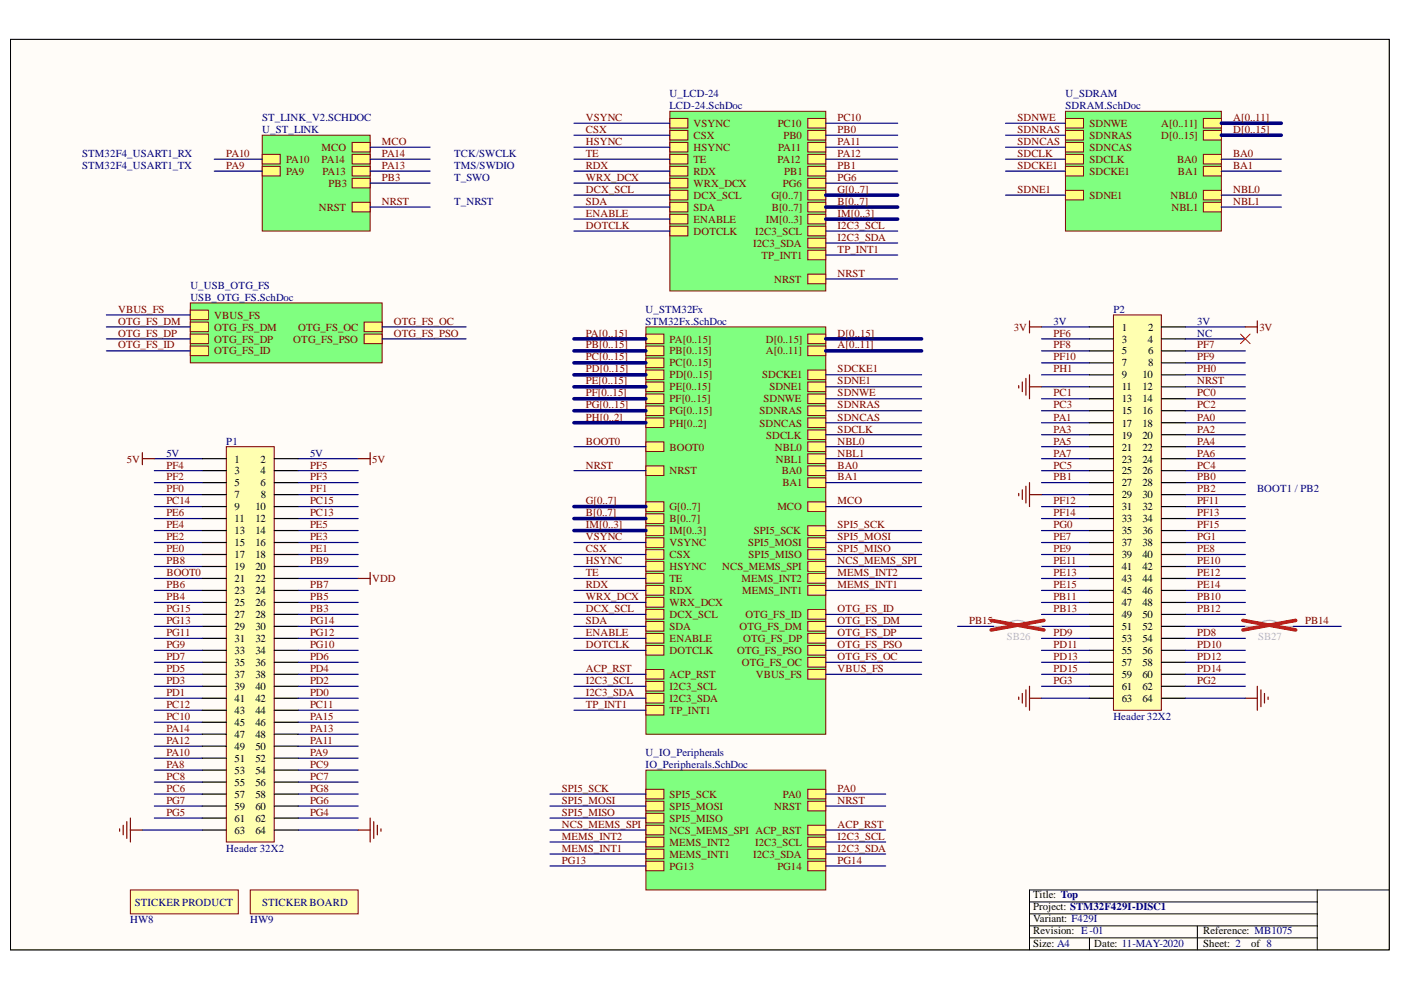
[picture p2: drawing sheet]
<svg xmlns="http://www.w3.org/2000/svg" width="297mm" height="210mm" viewBox="0 0 297 210" stroke-linecap="round" stroke-linejoin="round" font-family="sans-serif">
<defs><g id="words">
<g font-size="2.3" fill="#000080">
<text x="142" y="20.5">U_LCD-24</text>
<text x="142" y="23.1">LCD-24.SchDoc</text>
<text x="225.9" y="20.5">U_SDRAM</text>
<text x="225.9" y="23.1">SDRAM.SchDoc</text>
<text x="55.6" y="28.1">U_ST_LINK</text>
<text x="55.6" y="25.6">ST_LINK_V2.SCHDOC</text>
<text x="17.4" y="35.8">STM32F4_USART1_TX</text>
<text x="17.4" y="33.3">STM32F4_USART1_RX</text>
<text x="96.3" y="33.3">TCK/SWCLK</text>
<text x="96.3" y="35.8">TMS/SWDIO</text>
<text x="96.3" y="38.4">T_SWO</text>
<text x="96.3" y="43.5">T_NRST</text>
<text x="40.4" y="61.2">U_USB_OTG_FS</text>
<text x="40.4" y="63.7">USB_OTG_FS.SchDoc</text>
<text x="136.9" y="66.3">U_STM32Fx</text>
<text x="136.9" y="68.8">STM32Fx.SchDoc</text>
<text x="223.4" y="68.8">3V</text>
<text x="236.1" y="66.3">P2</text>
<text x="253.8" y="71.4">NC</text>
<text x="253.8" y="68.8">3V</text>
<text x="48" y="94.3">P1</text>
<text x="35.3" y="96.8">5V</text>
<text x="65.7" y="96.8">5V</text>
<text x="266.5" y="104.4">BOOT1 / PB2</text>
<text x="236.1" y="152.7">Header 32X2</text>
<text x="136.9" y="160.3">U_IO_Peripherals</text>
<text x="136.9" y="162.8">IO_Peripherals.SchDoc</text>
<text x="48" y="180.6">Header 32X2</text>
<text x="28.6" y="192">STICKER PRODUCT</text>
<text x="55.6" y="192">STICKER BOARD</text>
<text x="27.6" y="195.8">HW8</text>
<text x="53" y="195.8">HW9</text>
</g>
<g font-size="2.3" fill="#800000">
<text x="124.2" y="25.6">VSYNC</text>
<text x="124.2" y="28.1">CSX</text>
<text x="147" y="26.9">VSYNC</text>
<text x="147" y="29.5">CSX</text>
<text x="164.9" y="26.9">PC10</text>
<text x="166.1" y="29.5">PB0</text>
<text x="177.6" y="25.6">PC10</text>
<text x="177.6" y="28.1">PB0</text>
<text x="215.7" y="25.6">SDNWE</text>
<text x="215.7" y="28.1">SDNRAS</text>
<text x="231" y="26.9">SDNWE</text>
<text x="231" y="29.5">SDNRAS</text>
<text x="246.2" y="26.9">A[0..11]</text>
<text x="246.2" y="29.5">D[0..15]</text>
<text x="261.4" y="28.1">D[0..15]</text>
<text x="261.4" y="25.6">A[0..11]</text>
<text x="48" y="35.8">PA9</text>
<text x="48" y="33.3">PA10</text>
<text x="60.7" y="34.6">PA10</text>
<text x="68.2" y="34.6">PA14</text>
<text x="68.2" y="32">MCO</text>
<text x="81" y="35.8">PA13</text>
<text x="81" y="33.3">PA14</text>
<text x="81" y="30.8">MCO</text>
<text x="124.2" y="30.8">HSYNC</text>
<text x="124.2" y="33.3">TE</text>
<text x="124.2" y="35.8">RDX</text>
<text x="147" y="32">HSYNC</text>
<text x="147" y="34.6">TE</text>
<text x="164.8" y="34.6">PA12</text>
<text x="165" y="32">PA11</text>
<text x="177.6" y="30.8">PA11</text>
<text x="177.6" y="33.3">PA12</text>
<text x="177.6" y="35.8">PB1</text>
<text x="215.7" y="30.8">SDNCAS</text>
<text x="215.7" y="33.3">SDCLK</text>
<text x="215.7" y="35.8">SDCKE1</text>
<text x="231" y="32">SDNCAS</text>
<text x="231" y="34.6">SDCLK</text>
<text x="249.6" y="34.6">BA0</text>
<text x="261.4" y="33.3">BA0</text>
<text x="261.4" y="35.8">BA1</text>
<text x="60.7" y="37.1">PA9</text>
<text x="68.4" y="37.1">PA13</text>
<text x="69.6" y="39.6">PB3</text>
<text x="81" y="38.4">PB3</text>
<text x="124.2" y="40.9">DCX_SCL</text>
<text x="124.2" y="38.4">WRX_DCX</text>
<text x="147" y="39.6">WRX_DCX</text>
<text x="147" y="37.1">RDX</text>
<text x="166" y="39.6">PG6</text>
<text x="166.3" y="37.1">PB1</text>
<text x="177.6" y="40.9">G[0..7]</text>
<text x="177.6" y="38.4">PG6</text>
<text x="215.7" y="40.9">SDNE1</text>
<text x="231" y="37.1">SDCKE1</text>
<text x="249.8" y="37.1">BA1</text>
<text x="261.4" y="40.9">NBL0</text>
<text x="67.6" y="44.7">NRST</text>
<text x="81" y="43.5">NRST</text>
<text x="124.2" y="43.5">SDA</text>
<text x="124.2" y="46">ENABLE</text>
<text x="147" y="47.3">ENABLE</text>
<text x="147" y="42.2">DCX_SCL</text>
<text x="147" y="44.7">SDA</text>
<text x="162.4" y="47.3">IM[0..3]</text>
<text x="163.5" y="42.2">G[0..7]</text>
<text x="163.6" y="44.7">B[0..7]</text>
<text x="177.6" y="43.5">B[0..7]</text>
<text x="177.6" y="46">IM[0..3]</text>
<text x="231" y="42.2">SDNE1</text>
<text x="248.2" y="42.2">NBL0</text>
<text x="248.4" y="44.7">NBL1</text>
<text x="261.4" y="43.5">NBL1</text>
<text x="124.2" y="48.5">DOTCLK</text>
<text x="147" y="49.8">DOTCLK</text>
<text x="159.7" y="52.3">I2C3_SDA</text>
<text x="160.1" y="49.8">I2C3_SCL</text>
<text x="177.6" y="53.6">TP_INT1</text>
<text x="177.6" y="51.1">I2C3_SDA</text>
<text x="177.6" y="48.5">I2C3_SCL</text>
<text x="161.4" y="54.9">TP_INT1</text>
<text x="164.1" y="59.9">NRST</text>
<text x="177.6" y="58.7">NRST</text>
<text x="25" y="66.3">VBUS_FS</text>
<text x="25" y="68.8">OTG_FS_DM</text>
<text x="25" y="71.4">OTG_FS_DP</text>
<text x="45.4" y="70.1">OTG_FS_DM</text>
<text x="45.4" y="67.5">VBUS_FS</text>
<text x="63.2" y="70.1">OTG_FS_OC</text>
<text x="83.5" y="71.4">OTG_FS_PSO</text>
<text x="83.5" y="68.8">OTG_FS_OC</text>
<text x="124.2" y="71.4">PA[0..15]</text>
<text x="177.6" y="71.4">D[0..15]</text>
<text x="215" y="70.1">3V</text>
<text x="223.4" y="71.4">PF6</text>
<text x="267" y="70.1">3V</text>
<text x="25" y="73.9">OTG_FS_ID</text>
<text x="45.4" y="72.6">OTG_FS_DP</text>
<text x="45.4" y="75.2">OTG_FS_ID</text>
<text x="62.2" y="72.6">OTG_FS_PSO</text>
<text x="124.2" y="73.9">PB[0..15]</text>
<text x="124.2" y="76.4">PC[0..15]</text>
<text x="142" y="72.6">PA[0..15]</text>
<text x="142" y="75.2">PB[0..15]</text>
<text x="142" y="77.7">PC[0..15]</text>
<text x="162.4" y="72.6">D[0..15]</text>
<text x="162.4" y="75.2">A[0..11]</text>
<text x="177.6" y="73.9">A[0..11]</text>
<text x="223.4" y="73.9">PF8</text>
<text x="223.4" y="76.4">PF10</text>
<text x="253.8" y="73.9">PF7</text>
<text x="253.8" y="76.4">PF9</text>
<text x="124.2" y="79">PD[0..15]</text>
<text x="124.2" y="81.5">PE[0..15]</text>
<text x="142" y="80.2">PD[0..15]</text>
<text x="142" y="82.8">PE[0..15]</text>
<text x="161.6" y="80.2">SDCKE1</text>
<text x="163.1" y="82.8">SDNE1</text>
<text x="177.6" y="79">SDCKE1</text>
<text x="177.6" y="81.5">SDNE1</text>
<text x="223.4" y="79">PH1</text>
<text x="253.8" y="81.5">NRST</text>
<text x="253.8" y="79">PH0</text>
<text x="124.2" y="89.2">PH[0..2]</text>
<text x="124.2" y="84">PF[0..15]</text>
<text x="124.2" y="86.6">PG[0..15]</text>
<text x="142" y="85.3">PF[0..15]</text>
<text x="142" y="87.8">PG[0..15]</text>
<text x="161" y="87.8">SDNRAS</text>
<text x="161.9" y="85.3">SDNWE</text>
<text x="177.6" y="84">SDNWE</text>
<text x="177.6" y="86.6">SDNRAS</text>
<text x="177.6" y="89.2">SDNCAS</text>
<text x="223.4" y="89.2">PA1</text>
<text x="223.4" y="84">PC1</text>
<text x="223.4" y="86.6">PC3</text>
<text x="253.8" y="89.2">PA0</text>
<text x="253.8" y="86.6">PC2</text>
<text x="253.8" y="84">PC0</text>
<text x="124.2" y="94.3">BOOT0</text>
<text x="142" y="95.5">BOOT0</text>
<text x="142" y="90.5">PH[0..2]</text>
<text x="161" y="90.5">SDNCAS</text>
<text x="162.4" y="93">SDCLK</text>
<text x="164.3" y="95.5">NBL0</text>
<text x="177.6" y="91.7">SDCLK</text>
<text x="177.6" y="94.3">NBL0</text>
<text x="223.4" y="91.7">PA3</text>
<text x="223.4" y="94.3">PA5</text>
<text x="253.8" y="91.7">PA2</text>
<text x="253.8" y="94.3">PA4</text>
<text x="26.9" y="98.1">5V</text>
<text x="35.3" y="101.9">PF2</text>
<text x="35.3" y="99.3">PF4</text>
<text x="65.7" y="101.9">PF3</text>
<text x="65.7" y="99.3">PF5</text>
<text x="78.9" y="98.1">5V</text>
<text x="124.2" y="99.3">NRST</text>
<text x="142" y="100.6">NRST</text>
<text x="164.5" y="98.1">NBL1</text>
<text x="165.7" y="100.6">BA0</text>
<text x="177.6" y="96.8">NBL1</text>
<text x="177.6" y="99.3">BA0</text>
<text x="177.6" y="101.9">BA1</text>
<text x="223.4" y="96.8">PA7</text>
<text x="223.4" y="101.9">PB1</text>
<text x="223.4" y="99.3">PC5</text>
<text x="253.8" y="96.8">PA6</text>
<text x="253.8" y="101.9">PB0</text>
<text x="253.8" y="99.3">PC4</text>
<text x="35.3" y="106.9">PC14</text>
<text x="35.3" y="104.4">PF0</text>
<text x="65.7" y="106.9">PC15</text>
<text x="65.7" y="104.4">PF1</text>
<text x="124.2" y="106.9">G[0..7]</text>
<text x="165.9" y="103.1">BA1</text>
<text x="177.6" y="106.9">MCO</text>
<text x="223.4" y="106.9">PF12</text>
<text x="253.8" y="104.4">PB2</text>
<text x="253.8" y="106.9">PF11</text>
<text x="35.3" y="112">PE4</text>
<text x="35.3" y="109.5">PE6</text>
<text x="65.7" y="112">PE5</text>
<text x="65.7" y="109.5">PC13</text>
<text x="124.2" y="109.5">B[0..7]</text>
<text x="124.2" y="112">IM[0..3]</text>
<text x="142" y="108.2">G[0..7]</text>
<text x="142" y="110.8">B[0..7]</text>
<text x="142" y="113.3">IM[0..3]</text>
<text x="159.8" y="113.3">SPI5_SCK</text>
<text x="164.8" y="108.2">MCO</text>
<text x="177.6" y="112">SPI5_SCK</text>
<text x="223.4" y="109.5">PF14</text>
<text x="223.4" y="112">PG0</text>
<text x="253.8" y="109.5">PF13</text>
<text x="253.8" y="112">PF15</text>
<text x="35.3" y="114.6">PE2</text>
<text x="35.3" y="117.1">PE0</text>
<text x="35.3" y="119.6">PB8</text>
<text x="65.7" y="117.1">PE1</text>
<text x="65.7" y="114.6">PE3</text>
<text x="65.7" y="119.6">PB9</text>
<text x="124.2" y="114.6">VSYNC</text>
<text x="124.2" y="117.1">CSX</text>
<text x="124.2" y="119.6">HSYNC</text>
<text x="142" y="115.8">VSYNC</text>
<text x="142" y="118.4">CSX</text>
<text x="158.6" y="115.8">SPI5_MOSI</text>
<text x="158.7" y="118.4">SPI5_MISO</text>
<text x="177.6" y="119.6">NCS_MEMS_SPI</text>
<text x="177.6" y="117.1">SPI5_MISO</text>
<text x="177.6" y="114.6">SPI5_MOSI</text>
<text x="223.4" y="114.6">PE7</text>
<text x="223.4" y="117.1">PE9</text>
<text x="223.4" y="119.6">PE11</text>
<text x="253.8" y="117.1">PE8</text>
<text x="253.8" y="119.6">PE10</text>
<text x="253.8" y="114.6">PG1</text>
<text x="35.3" y="122.2">BOOT0</text>
<text x="35.3" y="124.7">PB6</text>
<text x="65.7" y="124.7">PB7</text>
<text x="78.9" y="123.4">VDD</text>
<text x="124.2" y="122.2">TE</text>
<text x="124.2" y="124.7">RDX</text>
<text x="142" y="120.9">HSYNC</text>
<text x="142" y="123.4">TE</text>
<text x="142" y="126">RDX</text>
<text x="153.1" y="120.9">NCS_MEMS_SPI</text>
<text x="157.2" y="123.4">MEMS_INT2</text>
<text x="157.4" y="126">MEMS_INT1</text>
<text x="177.6" y="124.7">MEMS_INT1</text>
<text x="177.6" y="122.2">MEMS_INT2</text>
<text x="223.4" y="122.2">PE13</text>
<text x="223.4" y="124.7">PE15</text>
<text x="253.8" y="122.2">PE12</text>
<text x="253.8" y="124.7">PE14</text>
<text x="35.3" y="127.2">PB4</text>
<text x="35.3" y="129.8">PG15</text>
<text x="65.7" y="129.8">PB3</text>
<text x="65.7" y="127.2">PB5</text>
<text x="124.2" y="127.2">WRX_DCX</text>
<text x="124.2" y="129.8">DCX_SCL</text>
<text x="142" y="128.5">WRX_DCX</text>
<text x="142" y="131">DCX_SCL</text>
<text x="158" y="131">OTG_FS_ID</text>
<text x="177.6" y="129.8">OTG_FS_ID</text>
<text x="223.4" y="127.2">PB11</text>
<text x="223.4" y="129.8">PB13</text>
<text x="253.8" y="127.2">PB10</text>
<text x="253.8" y="129.8">PB12</text>
<text x="35.3" y="137.4">PG9</text>
<text x="35.3" y="134.8">PG11</text>
<text x="35.3" y="132.3">PG13</text>
<text x="65.7" y="137.4">PG10</text>
<text x="65.7" y="134.8">PG12</text>
<text x="65.7" y="132.3">PG14</text>
<text x="124.2" y="132.3">SDA</text>
<text x="124.2" y="134.8">ENABLE</text>
<text x="124.2" y="137.4">DOTCLK</text>
<text x="142" y="136.1">ENABLE</text>
<text x="142" y="133.6">SDA</text>
<text x="156.8" y="133.6">OTG_FS_DM</text>
<text x="157.5" y="136.1">OTG_FS_DP</text>
<text x="177.6" y="132.3">OTG_FS_DM</text>
<text x="177.6" y="134.8">OTG_FS_DP</text>
<text x="177.6" y="137.4">OTG_FS_PSO</text>
<text x="205.5" y="132.3">PB15</text>
<text x="223.4" y="134.8">PD9</text>
<text x="223.4" y="137.4">PD11</text>
<text x="253.8" y="134.8">PD8</text>
<text x="253.8" y="137.4">PD10</text>
<text x="276.7" y="132.3">PB14</text>
<text x="35.3" y="139.9">PD7</text>
<text x="35.3" y="142.5">PD5</text>
<text x="65.7" y="142.5">PD4</text>
<text x="65.7" y="139.9">PD6</text>
<text x="124.2" y="142.5">ACP_RST</text>
<text x="142" y="143.7">ACP_RST</text>
<text x="142" y="138.7">DOTCLK</text>
<text x="156.3" y="138.7">OTG_FS_PSO</text>
<text x="157.3" y="141.2">OTG_FS_OC</text>
<text x="160.2" y="143.7">VBUS_FS</text>
<text x="177.6" y="142.5">VBUS_FS</text>
<text x="177.6" y="139.9">OTG_FS_OC</text>
<text x="223.4" y="139.9">PD13</text>
<text x="223.4" y="142.5">PD15</text>
<text x="253.8" y="139.9">PD12</text>
<text x="253.8" y="142.5">PD14</text>
<text x="35.3" y="147.5">PD1</text>
<text x="35.3" y="145">PD3</text>
<text x="65.7" y="145">PD2</text>
<text x="65.7" y="147.5">PD0</text>
<text x="124.2" y="147.5">I2C3_SDA</text>
<text x="124.2" y="145">I2C3_SCL</text>
<text x="142" y="146.3">I2C3_SCL</text>
<text x="142" y="148.9">I2C3_SDA</text>
<text x="223.4" y="145">PG3</text>
<text x="253.8" y="145">PG2</text>
<text x="35.3" y="155.2">PA14</text>
<text x="35.3" y="152.7">PC10</text>
<text x="35.3" y="150.1">PC12</text>
<text x="65.7" y="155.2">PA13</text>
<text x="65.7" y="152.7">PA15</text>
<text x="65.7" y="150.1">PC11</text>
<text x="124.2" y="150.1">TP_INT1</text>
<text x="142" y="151.4">TP_INT1</text>
<text x="35.3" y="160.3">PA10</text>
<text x="35.3" y="157.8">PA12</text>
<text x="65.7" y="160.3">PA9</text>
<text x="65.7" y="157.8">PA11</text>
<text x="35.3" y="162.8">PA8</text>
<text x="35.3" y="167.9">PC6</text>
<text x="35.3" y="165.4">PC8</text>
<text x="65.7" y="165.4">PC7</text>
<text x="65.7" y="162.8">PC9</text>
<text x="65.7" y="167.9">PG8</text>
<text x="119.1" y="167.9">SPI5_SCK</text>
<text x="177.6" y="167.9">PA0</text>
<text x="35.3" y="173">PG5</text>
<text x="35.3" y="170.4">PG7</text>
<text x="65.7" y="173">PG4</text>
<text x="65.7" y="170.4">PG6</text>
<text x="119.1" y="173">SPI5_MISO</text>
<text x="119.1" y="170.4">SPI5_MOSI</text>
<text x="142" y="169.2">SPI5_SCK</text>
<text x="142" y="171.7">SPI5_MOSI</text>
<text x="164.1" y="171.7">NRST</text>
<text x="166" y="169.2">PA0</text>
<text x="177.6" y="170.4">NRST</text>
<text x="119.1" y="175.5">NCS_MEMS_SPI</text>
<text x="119.1" y="178">MEMS_INT2</text>
<text x="142" y="176.8">NCS_MEMS_SPI ACP_RST</text>
<text x="142" y="179.3">MEMS_INT2</text>
<text x="142" y="174.2">SPI5_MISO</text>
<text x="160.1" y="179.3">I2C3_SCL</text>
<text x="177.6" y="178">I2C3_SCL</text>
<text x="177.6" y="175.5">ACP_RST</text>
<text x="119.1" y="180.6">MEMS_INT1</text>
<text x="119.1" y="183.1">PG13</text>
<text x="142" y="181.9">MEMS_INT1</text>
<text x="142" y="184.4">PG13</text>
<text x="159.7" y="181.9">I2C3_SDA</text>
<text x="164.8" y="184.4">PG14</text>
<text x="177.6" y="180.6">I2C3_SDA</text>
<text x="177.6" y="183.1">PG14</text>
</g>
<g font-size="2.3">
<text x="237.8" y="70.1">1</text>
<text x="243.4" y="70.1">2</text>
<text x="237.8" y="72.6">3</text>
<text x="237.8" y="75.2">5</text>
<text x="237.8" y="77.7">7</text>
<text x="243.3" y="72.6">4</text>
<text x="243.4" y="75.2">6</text>
<text x="243.4" y="77.7">8</text>
<text x="237.8" y="80.2">9</text>
<text x="237.8" y="82.8">11</text>
<text x="242.2" y="80.2">10</text>
<text x="242.2" y="82.8">12</text>
<text x="237.8" y="85.3">13</text>
<text x="237.8" y="87.8">15</text>
<text x="242.2" y="85.3">14</text>
<text x="242.2" y="87.8">16</text>
<text x="237.8" y="90.5">17</text>
<text x="237.8" y="93">19</text>
<text x="237.8" y="95.5">21</text>
<text x="242.2" y="90.5">18</text>
<text x="242.2" y="93">20</text>
<text x="242.2" y="95.5">22</text>
<text x="49.7" y="98.1">1</text>
<text x="49.7" y="100.6">3</text>
<text x="55.2" y="98.1">2</text>
<text x="55.2" y="100.6">4</text>
<text x="237.8" y="98.1">23</text>
<text x="237.8" y="100.6">25</text>
<text x="242.2" y="98.1">24</text>
<text x="242.2" y="100.6">26</text>
<text x="49.7" y="103.1">5</text>
<text x="49.7" y="105.7">7</text>
<text x="55.2" y="103.1">6</text>
<text x="55.3" y="105.7">8</text>
<text x="237.8" y="103.1">27</text>
<text x="237.8" y="105.7">29</text>
<text x="242.2" y="103.1">28</text>
<text x="242.2" y="105.7">30</text>
<text x="49.7" y="108.2">9</text>
<text x="49.7" y="110.8">11</text>
<text x="49.7" y="113.3">13</text>
<text x="54.1" y="108.2">10</text>
<text x="54.1" y="110.8">12</text>
<text x="54.1" y="113.3">14</text>
<text x="237.8" y="108.2">31</text>
<text x="237.8" y="110.8">33</text>
<text x="237.8" y="113.3">35</text>
<text x="242.2" y="108.2">32</text>
<text x="242.2" y="110.8">34</text>
<text x="242.2" y="113.3">36</text>
<text x="49.7" y="115.8">15</text>
<text x="49.7" y="118.4">17</text>
<text x="54.1" y="115.8">16</text>
<text x="54.1" y="118.4">18</text>
<text x="237.8" y="115.8">37</text>
<text x="237.8" y="118.4">39</text>
<text x="242.2" y="115.8">38</text>
<text x="242.2" y="118.4">40</text>
<text x="49.7" y="120.9">19</text>
<text x="49.7" y="123.4">21</text>
<text x="49.7" y="126">23</text>
<text x="54.1" y="120.9">20</text>
<text x="54.1" y="123.4">22</text>
<text x="54.1" y="126">24</text>
<text x="237.8" y="120.9">41</text>
<text x="237.8" y="123.4">43</text>
<text x="237.8" y="126">45</text>
<text x="242.2" y="120.9">42</text>
<text x="242.2" y="123.4">44</text>
<text x="242.2" y="126">46</text>
<text x="49.7" y="128.5">25</text>
<text x="49.7" y="131">27</text>
<text x="54.1" y="128.5">26</text>
<text x="54.1" y="131">28</text>
<text x="237.8" y="128.5">47</text>
<text x="237.8" y="131">49</text>
<text x="242.2" y="128.5">48</text>
<text x="242.2" y="131">50</text>
<text x="49.7" y="133.6">29</text>
<text x="49.7" y="136.1">31</text>
<text x="54.1" y="133.6">30</text>
<text x="54.1" y="136.1">32</text>
<text x="237.8" y="133.6">51</text>
<text x="237.8" y="136.1">53</text>
<text x="242.2" y="133.6">52</text>
<text x="242.2" y="136.1">54</text>
<text x="49.7" y="138.7">33</text>
<text x="49.7" y="141.2">35</text>
<text x="49.7" y="143.7">37</text>
<text x="54.1" y="138.7">34</text>
<text x="54.1" y="141.2">36</text>
<text x="54.1" y="143.7">38</text>
<text x="237.8" y="138.7">55</text>
<text x="237.8" y="141.2">57</text>
<text x="237.8" y="143.7">59</text>
<text x="242.2" y="138.7">56</text>
<text x="242.2" y="141.2">58</text>
<text x="242.2" y="143.7">60</text>
<text x="49.7" y="146.3">39</text>
<text x="49.7" y="148.9">41</text>
<text x="54.1" y="146.3">40</text>
<text x="54.1" y="148.9">42</text>
<text x="237.8" y="146.3">61</text>
<text x="237.8" y="148.9">63</text>
<text x="242.2" y="146.3">62</text>
<text x="242.2" y="148.9">64</text>
<text x="49.7" y="151.4">43</text>
<text x="49.7" y="154">45</text>
<text x="54.1" y="151.4">44</text>
<text x="54.1" y="154">46</text>
<text x="49.7" y="156.5">47</text>
<text x="49.7" y="159">49</text>
<text x="49.7" y="161.6">51</text>
<text x="54.1" y="156.5">48</text>
<text x="54.1" y="159">50</text>
<text x="54.1" y="161.6">52</text>
<text x="49.7" y="164.1">53</text>
<text x="49.7" y="166.6">55</text>
<text x="54.1" y="164.1">54</text>
<text x="54.1" y="166.6">56</text>
<text x="49.7" y="169.2">57</text>
<text x="49.7" y="171.7">59</text>
<text x="54.1" y="169.2">58</text>
<text x="54.1" y="171.7">60</text>
<text x="49.7" y="174.2">61</text>
<text x="49.7" y="176.8">63</text>
<text x="54.1" y="174.2">62</text>
<text x="54.1" y="176.8">64</text>
<text x="219" y="190.5">Title: Top</text>
<text x="219" y="193">Project: STM32F429I-DISC1</text>
<text x="219" y="195.5">Variant: F429I</text>
<text x="219" y="200.9">Size: A4</text>
<text x="219" y="198.1">Revision: E-01</text>
<text x="232" y="200.9">Date: 11-MAY-2020</text>
<text x="255.1" y="198.1">Reference: MB1075</text>
<text x="255.1" y="200.9">Sheet: 2</text>
<text x="265.2" y="200.9">of 8</text>
</g>
<g font-size="2.3" fill="#bfbebc">
<text x="213.5" y="135.6">SB26</text>
<text x="266.8" y="135.6">SB27</text>
</g>
</g></defs>
<path d="M2.2 8.4h292.3v193h-292.3z" fill-rule="evenodd" fill="#fffcf8"/>
<path d="M2.2 8.4h292.3v193h-292.3z" fill="none" stroke="#000" stroke-width=".21"/>
<path d="M2.2 8.4h292.3v193h-292.3z" fill-rule="evenodd" fill="#fffcf8"/>
<path d="M2.2 8.4h292.3v193h-292.3zM218.3 191.2h61M218.3 193.8h61M218.3 198.8h61M218.3 196.3h61M231 198.8v2.6M253.9 196.3v5.1M279.3 188.7v12.7M294.5 188.7h-76.2v12.7" fill="none" stroke="#000" stroke-width=".21"/>
<g fill="none" stroke="#000080" stroke-width=".25">
<path d="M220.8 69.3h10.2M220.8 71.8h10.2M251.3 74.4h12.7M251.3 79.5h12.7M251.3 76.9h12.7M251.3 99.8h12.7M251.3 94.7h12.7M251.3 97.3h12.7M251.3 89.6h12.7M251.3 82h12.7M251.3 84.6h12.7M251.3 87.1h12.7"/>
<path d="M251.3 92.2h12.7M251.3 117.6h12.7M251.3 109.9h12.7M251.3 112.5h12.7M251.3 115h12.7M251.3 102.3h12.7M251.3 104.9h12.7M251.3 107.4h12.7M251.3 120.1h12.7M251.3 130.3h12.7M251.3 122.7h12.7M251.3 127.7h12.7"/>
<path d="M251.3 125.2h12.7"/>
</g>
<path d="M264 148h2.6M266.6 145.5v5.1M267.3 146.3v3.5M268.1 147v2.1M268.9 147.8v.5" fill="none" stroke="#800000" stroke-width=".25"/>
<path d="M225.9 23.6h33v25.4h-33z" fill-rule="evenodd" fill="#80ff80"/>
<path d="M225.9 23.6h33v25.4h-33z" fill="none" stroke="#800000" stroke-width=".21"/>
<path d="M255.1 25.1h3.8v2h-3.8z" fill-rule="evenodd" fill="#ffff80"/>
<path d="M255.1 25.1h3.8v2h-3.8z" fill="none" stroke="#800000" stroke-width=".21"/>
<path d="M255.1 27.7h3.8v2h-3.8z" fill-rule="evenodd" fill="#ffff80"/>
<path d="M255.1 27.7h3.8v2h-3.8z" fill="none" stroke="#800000" stroke-width=".21"/>
<path d="M225.9 40.4h3.8v2h-3.8z" fill-rule="evenodd" fill="#ffff80"/>
<path d="M225.9 40.4h3.8v2h-3.8z" fill="none" stroke="#800000" stroke-width=".21"/>
<path d="M255.1 42.9h3.8v2h-3.8z" fill-rule="evenodd" fill="#ffff80"/>
<path d="M255.1 42.9h3.8v2h-3.8z" fill="none" stroke="#800000" stroke-width=".21"/>
<path d="M255.1 40.4h3.8v2h-3.8z" fill-rule="evenodd" fill="#ffff80"/>
<path d="M255.1 40.4h3.8v2h-3.8z" fill="none" stroke="#800000" stroke-width=".21"/>
<path d="M225.9 25.1h3.8v2h-3.8z" fill-rule="evenodd" fill="#ffff80"/>
<path d="M225.9 25.1h3.8v2h-3.8z" fill="none" stroke="#800000" stroke-width=".21"/>
<path d="M225.9 27.7h3.8v2h-3.8z" fill-rule="evenodd" fill="#ffff80"/>
<path d="M225.9 27.7h3.8v2h-3.8z" fill="none" stroke="#800000" stroke-width=".21"/>
<path d="M225.9 30.2h3.8v2h-3.8z" fill-rule="evenodd" fill="#ffff80"/>
<path d="M225.9 30.2h3.8v2h-3.8z" fill="none" stroke="#800000" stroke-width=".21"/>
<path d="M225.9 32.7h3.8v2.1h-3.8z" fill-rule="evenodd" fill="#ffff80"/>
<path d="M225.9 32.7h3.8v2.1h-3.8z" fill="none" stroke="#800000" stroke-width=".21"/>
<path d="M225.9 35.3h3.8v2h-3.8z" fill-rule="evenodd" fill="#ffff80"/>
<path d="M225.9 35.3h3.8v2h-3.8z" fill="none" stroke="#800000" stroke-width=".21"/>
<path d="M255.1 32.7h3.8v2.1h-3.8z" fill-rule="evenodd" fill="#ffff80"/>
<path d="M255.1 32.7h3.8v2.1h-3.8z" fill="none" stroke="#800000" stroke-width=".21"/>
<path d="M255.1 35.3h3.8v2h-3.8z" fill-rule="evenodd" fill="#ffff80"/>
<path d="M255.1 35.3h3.8v2h-3.8z" fill="none" stroke="#800000" stroke-width=".21"/>
<path d="M136.9 163.3h38.2v25.4h-38.2z" fill-rule="evenodd" fill="#80ff80"/>
<path d="M136.9 163.3h38.2v25.4h-38.2z" fill="none" stroke="#800000" stroke-width=".21"/>
<path d="M171.3 167.4h3.8v2h-3.8z" fill-rule="evenodd" fill="#ffff80"/>
<path d="M171.3 167.4h3.8v2h-3.8z" fill="none" stroke="#800000" stroke-width=".21"/>
<path d="M171.3 169.9h3.8v2h-3.8z" fill-rule="evenodd" fill="#ffff80"/>
<path d="M171.3 169.9h3.8v2h-3.8z" fill="none" stroke="#800000" stroke-width=".21"/>
<path d="M136.9 180.1h3.9v2h-3.9z" fill-rule="evenodd" fill="#ffff80"/>
<path d="M136.9 180.1h3.9v2h-3.9z" fill="none" stroke="#800000" stroke-width=".21"/>
<path d="M136.9 175h3.9v2h-3.9z" fill-rule="evenodd" fill="#ffff80"/>
<path d="M136.9 175h3.9v2h-3.9z" fill="none" stroke="#800000" stroke-width=".21"/>
<path d="M136.9 177.5h3.9v2h-3.9z" fill-rule="evenodd" fill="#ffff80"/>
<path d="M136.9 177.5h3.9v2h-3.9z" fill="none" stroke="#800000" stroke-width=".21"/>
<path d="M136.9 167.3h3.9v2.1h-3.9z" fill-rule="evenodd" fill="#ffff80"/>
<path d="M136.9 167.3h3.9v2.1h-3.9z" fill="none" stroke="#800000" stroke-width=".21"/>
<path d="M136.9 172.4h3.9v2.1h-3.9z" fill-rule="evenodd" fill="#ffff80"/>
<path d="M136.9 172.4h3.9v2.1h-3.9z" fill="none" stroke="#800000" stroke-width=".21"/>
<path d="M136.9 169.9h3.9v2h-3.9z" fill-rule="evenodd" fill="#ffff80"/>
<path d="M136.9 169.9h3.9v2h-3.9z" fill="none" stroke="#800000" stroke-width=".21"/>
<path d="M171.3 175h3.8v2h-3.8z" fill-rule="evenodd" fill="#ffff80"/>
<path d="M171.3 175h3.8v2h-3.8z" fill="none" stroke="#800000" stroke-width=".21"/>
<path d="M171.3 177.5h3.8v2h-3.8z" fill-rule="evenodd" fill="#ffff80"/>
<path d="M171.3 177.5h3.8v2h-3.8z" fill="none" stroke="#800000" stroke-width=".21"/>
<path d="M171.3 180.1h3.8v2h-3.8z" fill-rule="evenodd" fill="#ffff80"/>
<path d="M171.3 180.1h3.8v2h-3.8z" fill="none" stroke="#800000" stroke-width=".21"/>
<path d="M136.9 182.6h3.9v2h-3.9z" fill-rule="evenodd" fill="#ffff80"/>
<path d="M136.9 182.6h3.9v2h-3.9z" fill="none" stroke="#800000" stroke-width=".21"/>
<path d="M171.3 182.6h3.8v2h-3.8z" fill-rule="evenodd" fill="#ffff80"/>
<path d="M171.3 182.6h3.8v2h-3.8z" fill="none" stroke="#800000" stroke-width=".21"/>
<path d="M136.9 69.3h38.2v86.4h-38.2z" fill-rule="evenodd" fill="#80ff80"/>
<path d="M136.9 69.3h38.2v86.4h-38.2z" fill="none" stroke="#800000" stroke-width=".21"/>
<path d="M136.9 93.7h3.9v2h-3.9z" fill-rule="evenodd" fill="#ffff80"/>
<path d="M136.9 93.7h3.9v2h-3.9z" fill="none" stroke="#800000" stroke-width=".21"/>
<path d="M136.9 98.8h3.9v2h-3.9z" fill-rule="evenodd" fill="#ffff80"/>
<path d="M136.9 98.8h3.9v2h-3.9z" fill="none" stroke="#800000" stroke-width=".21"/>
<path d="M171.3 106.4h3.8v2h-3.8z" fill-rule="evenodd" fill="#ffff80"/>
<path d="M171.3 106.4h3.8v2h-3.8z" fill="none" stroke="#800000" stroke-width=".21"/>
<path d="M171.3 70.8h3.8v2.1h-3.8z" fill-rule="evenodd" fill="#ffff80"/>
<path d="M171.3 70.8h3.8v2.1h-3.8z" fill="none" stroke="#800000" stroke-width=".21"/>
<path d="M171.3 73.4h3.8v2h-3.8z" fill-rule="evenodd" fill="#ffff80"/>
<path d="M171.3 73.4h3.8v2h-3.8z" fill="none" stroke="#800000" stroke-width=".21"/>
<path d="M171.3 78.5h3.8v2h-3.8z" fill-rule="evenodd" fill="#ffff80"/>
<path d="M171.3 78.5h3.8v2h-3.8z" fill="none" stroke="#800000" stroke-width=".21"/>
<path d="M171.3 81h3.8v2h-3.8z" fill-rule="evenodd" fill="#ffff80"/>
<path d="M171.3 81h3.8v2h-3.8z" fill="none" stroke="#800000" stroke-width=".21"/>
<path d="M171.3 83.5h3.8v2.1h-3.8z" fill-rule="evenodd" fill="#ffff80"/>
<path d="M171.3 83.5h3.8v2.1h-3.8z" fill="none" stroke="#800000" stroke-width=".21"/>
<path d="M171.3 93.7h3.8v2h-3.8z" fill-rule="evenodd" fill="#ffff80"/>
<path d="M171.3 93.7h3.8v2h-3.8z" fill="none" stroke="#800000" stroke-width=".21"/>
<path d="M171.3 86.1h3.8v2h-3.8z" fill-rule="evenodd" fill="#ffff80"/>
<path d="M171.3 86.1h3.8v2h-3.8z" fill="none" stroke="#800000" stroke-width=".21"/>
<path d="M171.3 96.2h3.8v2.1h-3.8z" fill-rule="evenodd" fill="#ffff80"/>
<path d="M171.3 96.2h3.8v2.1h-3.8z" fill="none" stroke="#800000" stroke-width=".21"/>
<path d="M171.3 91.2h3.8v2h-3.8z" fill-rule="evenodd" fill="#ffff80"/>
<path d="M171.3 91.2h3.8v2h-3.8z" fill="none" stroke="#800000" stroke-width=".21"/>
<path d="M171.3 88.6h3.8v2h-3.8z" fill-rule="evenodd" fill="#ffff80"/>
<path d="M171.3 88.6h3.8v2h-3.8z" fill="none" stroke="#800000" stroke-width=".21"/>
<path d="M171.3 98.8h3.8v2h-3.8z" fill-rule="evenodd" fill="#ffff80"/>
<path d="M171.3 98.8h3.8v2h-3.8z" fill="none" stroke="#800000" stroke-width=".21"/>
<path d="M171.3 101.3h3.8v2h-3.8z" fill-rule="evenodd" fill="#ffff80"/>
<path d="M171.3 101.3h3.8v2h-3.8z" fill="none" stroke="#800000" stroke-width=".21"/>
<path d="M136.9 70.8h3.9v2.1h-3.9z" fill-rule="evenodd" fill="#ffff80"/>
<path d="M136.9 70.8h3.9v2.1h-3.9z" fill="none" stroke="#800000" stroke-width=".21"/>
<path d="M136.9 73.4h3.9v2h-3.9z" fill-rule="evenodd" fill="#ffff80"/>
<path d="M136.9 73.4h3.9v2h-3.9z" fill="none" stroke="#800000" stroke-width=".21"/>
<path d="M136.9 75.9h3.9v2h-3.9z" fill-rule="evenodd" fill="#ffff80"/>
<path d="M136.9 75.9h3.9v2h-3.9z" fill="none" stroke="#800000" stroke-width=".21"/>
<path d="M136.9 78.5h3.9v2h-3.9z" fill-rule="evenodd" fill="#ffff80"/>
<path d="M136.9 78.5h3.9v2h-3.9z" fill="none" stroke="#800000" stroke-width=".21"/>
<path d="M136.9 81h3.9v2h-3.9z" fill-rule="evenodd" fill="#ffff80"/>
<path d="M136.9 81h3.9v2h-3.9z" fill="none" stroke="#800000" stroke-width=".21"/>
<path d="M136.9 88.6h3.9v2h-3.9z" fill-rule="evenodd" fill="#ffff80"/>
<path d="M136.9 88.6h3.9v2h-3.9z" fill="none" stroke="#800000" stroke-width=".21"/>
<path d="M136.9 83.5h3.9v2.1h-3.9z" fill-rule="evenodd" fill="#ffff80"/>
<path d="M136.9 83.5h3.9v2.1h-3.9z" fill="none" stroke="#800000" stroke-width=".21"/>
<path d="M136.9 86.1h3.9v2h-3.9z" fill-rule="evenodd" fill="#ffff80"/>
<path d="M136.9 86.1h3.9v2h-3.9z" fill="none" stroke="#800000" stroke-width=".21"/>
<path d="M136.9 106.4h3.9v2h-3.9z" fill-rule="evenodd" fill="#ffff80"/>
<path d="M136.9 106.4h3.9v2h-3.9z" fill="none" stroke="#800000" stroke-width=".21"/>
<path d="M136.9 108.9h3.9v2.1h-3.9z" fill-rule="evenodd" fill="#ffff80"/>
<path d="M136.9 108.9h3.9v2.1h-3.9z" fill="none" stroke="#800000" stroke-width=".21"/>
<path d="M136.9 111.5h3.9v2h-3.9z" fill-rule="evenodd" fill="#ffff80"/>
<path d="M136.9 111.5h3.9v2h-3.9z" fill="none" stroke="#800000" stroke-width=".21"/>
<path d="M136.9 149.6h3.9v2h-3.9z" fill-rule="evenodd" fill="#ffff80"/>
<path d="M136.9 149.6h3.9v2h-3.9z" fill="none" stroke="#800000" stroke-width=".21"/>
<path d="M136.9 114h3.9v2h-3.9z" fill-rule="evenodd" fill="#ffff80"/>
<path d="M136.9 114h3.9v2h-3.9z" fill="none" stroke="#800000" stroke-width=".21"/>
<path d="M136.9 116.6h3.9v2h-3.9z" fill-rule="evenodd" fill="#ffff80"/>
<path d="M136.9 116.6h3.9v2h-3.9z" fill="none" stroke="#800000" stroke-width=".21"/>
<path d="M136.9 119.1h3.9v2h-3.9z" fill-rule="evenodd" fill="#ffff80"/>
<path d="M136.9 119.1h3.9v2h-3.9z" fill="none" stroke="#800000" stroke-width=".21"/>
<path d="M136.9 121.6h3.9v2.1h-3.9z" fill-rule="evenodd" fill="#ffff80"/>
<path d="M136.9 121.6h3.9v2.1h-3.9z" fill="none" stroke="#800000" stroke-width=".21"/>
<path d="M136.9 126.7h3.9v2h-3.9z" fill-rule="evenodd" fill="#ffff80"/>
<path d="M136.9 126.7h3.9v2h-3.9z" fill="none" stroke="#800000" stroke-width=".21"/>
<path d="M136.9 124.2h3.9v2h-3.9z" fill-rule="evenodd" fill="#ffff80"/>
<path d="M136.9 124.2h3.9v2h-3.9z" fill="none" stroke="#800000" stroke-width=".21"/>
<path d="M136.9 134.3h3.9v2.1h-3.9z" fill-rule="evenodd" fill="#ffff80"/>
<path d="M136.9 134.3h3.9v2.1h-3.9z" fill="none" stroke="#800000" stroke-width=".21"/>
<path d="M136.9 129.2h3.9v2.1h-3.9z" fill-rule="evenodd" fill="#ffff80"/>
<path d="M136.9 129.2h3.9v2.1h-3.9z" fill="none" stroke="#800000" stroke-width=".21"/>
<path d="M136.9 131.8h3.9v2h-3.9z" fill-rule="evenodd" fill="#ffff80"/>
<path d="M136.9 131.8h3.9v2h-3.9z" fill="none" stroke="#800000" stroke-width=".21"/>
<path d="M136.9 144.5h3.9v2h-3.9z" fill-rule="evenodd" fill="#ffff80"/>
<path d="M136.9 144.5h3.9v2h-3.9z" fill="none" stroke="#800000" stroke-width=".21"/>
<path d="M136.9 147h3.9v2.1h-3.9z" fill-rule="evenodd" fill="#ffff80"/>
<path d="M136.9 147h3.9v2.1h-3.9z" fill="none" stroke="#800000" stroke-width=".21"/>
<path d="M136.9 142h3.9v2h-3.9z" fill-rule="evenodd" fill="#ffff80"/>
<path d="M136.9 142h3.9v2h-3.9z" fill="none" stroke="#800000" stroke-width=".21"/>
<path d="M171.3 124.2h3.8v2h-3.8z" fill-rule="evenodd" fill="#ffff80"/>
<path d="M171.3 124.2h3.8v2h-3.8z" fill="none" stroke="#800000" stroke-width=".21"/>
<path d="M171.3 119.1h3.8v2h-3.8z" fill-rule="evenodd" fill="#ffff80"/>
<path d="M171.3 119.1h3.8v2h-3.8z" fill="none" stroke="#800000" stroke-width=".21"/>
<path d="M171.3 121.6h3.8v2.1h-3.8z" fill-rule="evenodd" fill="#ffff80"/>
<path d="M171.3 121.6h3.8v2.1h-3.8z" fill="none" stroke="#800000" stroke-width=".21"/>
<path d="M171.3 111.5h3.8v2h-3.8z" fill-rule="evenodd" fill="#ffff80"/>
<path d="M171.3 111.5h3.8v2h-3.8z" fill="none" stroke="#800000" stroke-width=".21"/>
<path d="M171.3 116.6h3.8v2h-3.8z" fill-rule="evenodd" fill="#ffff80"/>
<path d="M171.3 116.6h3.8v2h-3.8z" fill="none" stroke="#800000" stroke-width=".21"/>
<path d="M171.3 114h3.8v2h-3.8z" fill-rule="evenodd" fill="#ffff80"/>
<path d="M171.3 114h3.8v2h-3.8z" fill="none" stroke="#800000" stroke-width=".21"/>
<path d="M171.3 129.3h3.8v2h-3.8z" fill-rule="evenodd" fill="#ffff80"/>
<path d="M171.3 129.3h3.8v2h-3.8z" fill="none" stroke="#800000" stroke-width=".21"/>
<path d="M171.3 131.8h3.8v2h-3.8z" fill-rule="evenodd" fill="#ffff80"/>
<path d="M171.3 131.8h3.8v2h-3.8z" fill="none" stroke="#800000" stroke-width=".21"/>
<path d="M171.3 134.3h3.8v2.1h-3.8z" fill-rule="evenodd" fill="#ffff80"/>
<path d="M171.3 134.3h3.8v2.1h-3.8z" fill="none" stroke="#800000" stroke-width=".21"/>
<path d="M171.3 136.9h3.8v2h-3.8z" fill-rule="evenodd" fill="#ffff80"/>
<path d="M171.3 136.9h3.8v2h-3.8z" fill="none" stroke="#800000" stroke-width=".21"/>
<path d="M171.3 139.4h3.8v2h-3.8z" fill-rule="evenodd" fill="#ffff80"/>
<path d="M171.3 139.4h3.8v2h-3.8z" fill="none" stroke="#800000" stroke-width=".21"/>
<path d="M171.3 142h3.8v2h-3.8z" fill-rule="evenodd" fill="#ffff80"/>
<path d="M171.3 142h3.8v2h-3.8z" fill="none" stroke="#800000" stroke-width=".21"/>
<path d="M136.9 136.9h3.9v2h-3.9z" fill-rule="evenodd" fill="#ffff80"/>
<path d="M136.9 136.9h3.9v2h-3.9z" fill="none" stroke="#800000" stroke-width=".21"/>
<path d="M40.4 64.2h40.6v12.7h-40.6z" fill-rule="evenodd" fill="#80ff80"/>
<path d="M40.4 64.2h40.6v12.7h-40.6z" fill="none" stroke="#800000" stroke-width=".21"/>
<path d="M77.2 70.8h3.8v2.1h-3.8z" fill-rule="evenodd" fill="#ffff80"/>
<path d="M77.2 70.8h3.8v2.1h-3.8z" fill="none" stroke="#800000" stroke-width=".21"/>
<path d="M77.2 68.3h3.8v2h-3.8z" fill-rule="evenodd" fill="#ffff80"/>
<path d="M77.2 68.3h3.8v2h-3.8z" fill="none" stroke="#800000" stroke-width=".21"/>
<path d="M40.4 68.3h3.8v2h-3.8z" fill-rule="evenodd" fill="#ffff80"/>
<path d="M40.4 68.3h3.8v2h-3.8z" fill="none" stroke="#800000" stroke-width=".21"/>
<path d="M40.4 70.8h3.8v2.1h-3.8z" fill-rule="evenodd" fill="#ffff80"/>
<path d="M40.4 70.8h3.8v2.1h-3.8z" fill="none" stroke="#800000" stroke-width=".21"/>
<path d="M40.4 73.4h3.8v2h-3.8z" fill-rule="evenodd" fill="#ffff80"/>
<path d="M40.4 73.4h3.8v2h-3.8z" fill="none" stroke="#800000" stroke-width=".21"/>
<path d="M40.4 65.8h3.8v2h-3.8z" fill-rule="evenodd" fill="#ffff80"/>
<path d="M40.4 65.8h3.8v2h-3.8z" fill="none" stroke="#800000" stroke-width=".21"/>
<g fill="none" stroke="#000080" stroke-width=".25">
<path d="M213.2 36.3h12.7M213.2 33.8h12.7M213.2 31.2h12.7M213.2 28.7h12.7M213.2 26.1h12.7M258.9 33.8h12.8M213.2 41.4h12.7M22.6 74.4h17.8M22.6 71.8h17.8M22.6 69.3h17.8M22.6 66.8h17.8M81 71.8h17.8"/>
<path d="M81 69.3h17.8M220.8 74.4h10.2M220.8 76.9h10.2M220.8 79.5h10.2M251.3 71.8h12.7M251.3 69.3h12.7M121.7 94.7h15.2M121.7 99.8h15.2M220.8 94.7h10.2M220.8 97.3h10.2M220.8 99.8h10.2M220.8 87.1h10.2"/>
<path d="M220.8 89.6h10.2M220.8 92.2h10.2M220.8 82h10.2M220.8 84.6h10.2M175.1 107.4h20.3M220.8 107.4h10.2M220.8 112.5h10.2M220.8 109.9h10.2M220.8 102.3h10.2M220.8 104.9h10.2M220.8 115h10.2M220.8 117.6h10.2"/>
<path d="M220.8 125.2h10.2M220.8 127.7h10.2M220.8 120.1h10.2M220.8 122.7h10.2M220.8 130.3h10.2M116.6 168.4h20.3M175.1 170.9h12.7M175.1 168.4h12.7"/>
</g>
<g fill="none" stroke="#800000" stroke-width=".25">
<path d="M218.3 68v2.6M218.3 79.5v5.1M218.3 69.3h2.5M264 69.3h2.6M266.6 68v2.6M216 81.8v.5M216.8 81v2M217.5 80.2v3.6M218.3 82h2.5M216 104.6v.5M216.8 103.8v2.1M217.5 103.1v3.5"/>
<path d="M218.3 102.3v5.1M218.3 104.9h2.5M216 147.8v.5M216.8 147v2.1M217.5 146.3v3.5M218.3 145.5v5.1M218.3 148h2.5"/>
</g>
<path d="M55.6 28.7h22.9v20.3h-22.9z" fill-rule="evenodd" fill="#80ff80"/>
<path d="M55.6 28.7h22.9v20.3h-22.9z" fill="none" stroke="#800000" stroke-width=".21"/>
<path d="M74.7 35.3h3.8v2h-3.8z" fill-rule="evenodd" fill="#ffff80"/>
<path d="M74.7 35.3h3.8v2h-3.8z" fill="none" stroke="#800000" stroke-width=".21"/>
<path d="M74.7 32.7h3.8v2.1h-3.8z" fill-rule="evenodd" fill="#ffff80"/>
<path d="M74.7 32.7h3.8v2.1h-3.8z" fill="none" stroke="#800000" stroke-width=".21"/>
<path d="M74.7 42.9h3.8v2h-3.8z" fill-rule="evenodd" fill="#ffff80"/>
<path d="M74.7 42.9h3.8v2h-3.8z" fill="none" stroke="#800000" stroke-width=".21"/>
<path d="M74.7 37.8h3.8v2h-3.8z" fill-rule="evenodd" fill="#ffff80"/>
<path d="M74.7 37.8h3.8v2h-3.8z" fill="none" stroke="#800000" stroke-width=".21"/>
<path d="M74.7 30.2h3.8v2h-3.8z" fill-rule="evenodd" fill="#ffff80"/>
<path d="M74.7 30.2h3.8v2h-3.8z" fill="none" stroke="#800000" stroke-width=".21"/>
<path d="M55.6 32.7h3.8v2.1h-3.8z" fill-rule="evenodd" fill="#ffff80"/>
<path d="M55.6 32.7h3.8v2.1h-3.8z" fill="none" stroke="#800000" stroke-width=".21"/>
<path d="M55.6 35.3h3.8v2h-3.8z" fill-rule="evenodd" fill="#ffff80"/>
<path d="M55.6 35.3h3.8v2h-3.8z" fill="none" stroke="#800000" stroke-width=".21"/>
<g fill="none" stroke="#000080" stroke-width=".25">
<path d="M45.4 36.3h10.2M45.4 33.8h10.2M78.5 36.3h12.7M78.5 33.8h12.7M78.5 31.2h12.7M78.5 38.8h12.7M258.9 36.3h12.8M78.5 43.9h12.7M258.9 43.9h12.8M258.9 41.4h12.8M175.1 79.5h20.3M175.1 82h20.3"/>
<path d="M175.1 92.2h20.3M175.1 89.6h20.3M175.1 87.1h20.3M175.1 84.6h20.3M175.1 99.8h20.3M175.1 97.3h20.3M175.1 94.7h20.3M175.1 102.3h20.3"/>
</g>
<path d="M258.9 28.7h12.8M258.9 26.1h12.8M121.7 71.8h15.2M121.7 74.4h15.2M121.7 76.9h15.2M121.7 79.5h15.2M175.1 71.8h20.3M175.1 74.4h20.3M121.7 82h15.2M121.7 89.6h15.2M121.7 84.5h15.2M121.7 87.1h15.2" fill="none" stroke="#000080" stroke-width=".76"/>
<path d="M142 23.6h33.1v38.1h-33.1z" fill-rule="evenodd" fill="#80ff80"/>
<path d="M142 23.6h33.1v38.1h-33.1z" fill="none" stroke="#800000" stroke-width=".21"/>
<path d="M171.3 58.1h3.8v2.1h-3.8z" fill-rule="evenodd" fill="#ffff80"/>
<path d="M171.3 58.1h3.8v2.1h-3.8z" fill="none" stroke="#800000" stroke-width=".21"/>
<path d="M171.3 42.9h3.8v2h-3.8z" fill-rule="evenodd" fill="#ffff80"/>
<path d="M171.3 42.9h3.8v2h-3.8z" fill="none" stroke="#800000" stroke-width=".21"/>
<path d="M171.3 40.4h3.8v2h-3.8z" fill-rule="evenodd" fill="#ffff80"/>
<path d="M171.3 40.4h3.8v2h-3.8z" fill="none" stroke="#800000" stroke-width=".21"/>
<path d="M171.3 45.4h3.8v2.1h-3.8z" fill-rule="evenodd" fill="#ffff80"/>
<path d="M171.3 45.4h3.8v2.1h-3.8z" fill="none" stroke="#800000" stroke-width=".21"/>
<path d="M171.3 53.1h3.8v2h-3.8z" fill-rule="evenodd" fill="#ffff80"/>
<path d="M171.3 53.1h3.8v2h-3.8z" fill="none" stroke="#800000" stroke-width=".21"/>
<path d="M142 25.1h3.8v2h-3.8z" fill-rule="evenodd" fill="#ffff80"/>
<path d="M142 25.1h3.8v2h-3.8z" fill="none" stroke="#800000" stroke-width=".21"/>
<path d="M142 27.7h3.8v2h-3.8z" fill-rule="evenodd" fill="#ffff80"/>
<path d="M142 27.7h3.8v2h-3.8z" fill="none" stroke="#800000" stroke-width=".21"/>
<path d="M142 30.2h3.8v2h-3.8z" fill-rule="evenodd" fill="#ffff80"/>
<path d="M142 30.2h3.8v2h-3.8z" fill="none" stroke="#800000" stroke-width=".21"/>
<path d="M142 32.7h3.8v2.1h-3.8z" fill-rule="evenodd" fill="#ffff80"/>
<path d="M142 32.7h3.8v2.1h-3.8z" fill="none" stroke="#800000" stroke-width=".21"/>
<path d="M142 37.8h3.8v2h-3.8z" fill-rule="evenodd" fill="#ffff80"/>
<path d="M142 37.8h3.8v2h-3.8z" fill="none" stroke="#800000" stroke-width=".21"/>
<path d="M142 35.3h3.8v2h-3.8z" fill-rule="evenodd" fill="#ffff80"/>
<path d="M142 35.3h3.8v2h-3.8z" fill="none" stroke="#800000" stroke-width=".21"/>
<path d="M142 45.4h3.8v2.1h-3.8z" fill-rule="evenodd" fill="#ffff80"/>
<path d="M142 45.4h3.8v2.1h-3.8z" fill="none" stroke="#800000" stroke-width=".21"/>
<path d="M142 40.4h3.8v2h-3.8z" fill-rule="evenodd" fill="#ffff80"/>
<path d="M142 40.4h3.8v2h-3.8z" fill="none" stroke="#800000" stroke-width=".21"/>
<path d="M142 42.9h3.8v2h-3.8z" fill-rule="evenodd" fill="#ffff80"/>
<path d="M142 42.9h3.8v2h-3.8z" fill="none" stroke="#800000" stroke-width=".21"/>
<path d="M171.3 48h3.8v2h-3.8z" fill-rule="evenodd" fill="#ffff80"/>
<path d="M171.3 48h3.8v2h-3.8z" fill="none" stroke="#800000" stroke-width=".21"/>
<path d="M171.3 50.5h3.8v2.1h-3.8z" fill-rule="evenodd" fill="#ffff80"/>
<path d="M171.3 50.5h3.8v2.1h-3.8z" fill="none" stroke="#800000" stroke-width=".21"/>
<path d="M142 48h3.8v2h-3.8z" fill-rule="evenodd" fill="#ffff80"/>
<path d="M142 48h3.8v2h-3.8z" fill="none" stroke="#800000" stroke-width=".21"/>
<path d="M171.3 25.1h3.8v2h-3.8z" fill-rule="evenodd" fill="#ffff80"/>
<path d="M171.3 25.1h3.8v2h-3.8z" fill="none" stroke="#800000" stroke-width=".21"/>
<path d="M171.3 27.7h3.8v2h-3.8z" fill-rule="evenodd" fill="#ffff80"/>
<path d="M171.3 27.7h3.8v2h-3.8z" fill="none" stroke="#800000" stroke-width=".21"/>
<path d="M171.3 30.2h3.8v2h-3.8z" fill-rule="evenodd" fill="#ffff80"/>
<path d="M171.3 30.2h3.8v2h-3.8z" fill="none" stroke="#800000" stroke-width=".21"/>
<path d="M171.3 32.7h3.8v2.1h-3.8z" fill-rule="evenodd" fill="#ffff80"/>
<path d="M171.3 32.7h3.8v2.1h-3.8z" fill="none" stroke="#800000" stroke-width=".21"/>
<path d="M171.3 35.3h3.8v2h-3.8z" fill-rule="evenodd" fill="#ffff80"/>
<path d="M171.3 35.3h3.8v2h-3.8z" fill="none" stroke="#800000" stroke-width=".21"/>
<path d="M171.3 37.8h3.8v2h-3.8z" fill-rule="evenodd" fill="#ffff80"/>
<path d="M171.3 37.8h3.8v2h-3.8z" fill="none" stroke="#800000" stroke-width=".21"/>
<g fill="none" stroke="#000080" stroke-width=".25">
<path d="M121.7 26.1h20.3M121.7 28.7h20.3M121.7 31.2h20.3M121.7 33.8h20.3M121.7 36.3h20.3M121.7 38.8h20.3M121.7 41.4h20.3M121.7 43.9h20.3M121.7 46.4h20.3M121.7 49h20.3M121.7 115h15.2M121.7 117.6h15.2"/>
<path d="M121.7 120.1h15.2M121.7 122.6h15.2M121.7 125.2h15.2M121.7 127.7h15.2M121.7 130.3h15.2M121.7 132.8h15.2M121.7 135.3h15.2M121.7 137.9h15.2M121.7 143h15.2M121.7 145.5h15.2M121.7 148h15.2M116.6 170.9h20.3"/>
<path d="M116.6 173.5h20.3M116.6 176h20.3M116.6 178.5h20.3M175.1 176h12.7M175.1 178.5h12.7M116.6 181.1h20.3M175.1 181.1h12.7"/>
</g>
<path d="M121.7 109.9h15.2M121.7 107.4h15.2M121.7 112.5h15.2" fill="none" stroke="#000080" stroke-width=".76"/>
<path d="M236.1 66.8h10.1v83.8h-10.1z" fill-rule="evenodd" fill="#ffffb0"/>
<path d="M236.1 66.8h10.1v83.8h-10.1z" fill="none" stroke="#800000" stroke-width=".21"/>
<g fill="none" stroke="#000" stroke-width=".25">
<path d="M231 69.3h5.1M231 71.8h5.1M231 74.4h5.1M231 76.9h5.1M231 79.5h5.1M246.2 69.3h5.1M246.2 71.8h5.1M246.2 74.4h5.1M246.2 76.9h5.1M246.2 79.5h5.1M231 82h5.1M231 84.6h5.1"/>
<path d="M231 87.1h5.1M231 89.6h5.1M231 92.2h5.1M231 94.7h5.1M231 97.3h5.1M231 99.8h5.1M246.2 82h5.1M246.2 84.6h5.1M246.2 87.1h5.1M246.2 89.6h5.1M246.2 92.2h5.1M246.2 94.7h5.1"/>
<path d="M246.2 97.3h5.1M246.2 99.8h5.1M231 102.3h5.1M231 104.9h5.1M231 107.4h5.1M231 109.9h5.1M231 112.5h5.1M231 115h5.1M231 117.6h5.1M246.2 102.3h5.1M246.2 104.9h5.1M246.2 107.4h5.1"/>
<path d="M246.2 109.9h5.1M246.2 112.5h5.1M246.2 115h5.1M246.2 117.6h5.1M231 120.1h5.1M231 122.7h5.1M231 125.2h5.1M231 127.7h5.1M231 130.3h5.1M231 132.8h5.1M231 135.4h5.1M231 137.9h5.1"/>
<path d="M246.2 120.1h5.1M246.2 122.7h5.1M246.2 125.2h5.1M246.2 127.7h5.1M246.2 130.3h5.1M246.2 132.8h5.1M246.2 135.4h5.1M246.2 137.9h5.1M231 140.4h5.1M231 143h5.1M231 145.5h5.1M231 148h5.1"/>
<path d="M246.2 140.4h5.1M246.2 143h5.1M246.2 145.5h5.1M246.2 148h5.1"/>
</g>
<g fill="none" stroke="#000080" stroke-width=".25">
<path d="M32.7 97.2h10.2M63.2 97.2h12.7M32.7 112.5h10.2M32.7 115h10.2M32.7 117.6h10.2M32.7 107.4h10.2M32.7 109.9h10.2M32.7 104.9h10.2M63.2 112.5h12.7M63.2 115h12.7M63.2 117.6h12.7M63.2 107.4h12.7"/>
<path d="M63.2 109.9h12.7M63.2 104.9h12.7M175.1 112.5h20.3M175.1 115h20.3M175.1 117.6h20.3M32.7 120.1h10.2M32.7 122.6h10.2M32.7 125.2h10.2M63.2 120.1h12.7M63.2 122.6h12.7M63.2 125.2h12.7M63.2 127.7h12.7"/>
<path d="M175.1 132.8h20.3M175.1 135.4h20.3M175.1 137.9h20.3M175.1 120.1h20.3M175.1 122.7h20.3M175.1 125.2h20.3M175.1 130.3h20.3M203 132.8h7.6M220.8 132.8h10.2M220.8 135.4h10.2M220.8 137.9h10.2M251.3 132.8h12.7"/>
<path d="M251.3 135.4h12.7M251.3 137.9h12.7M274.2 132.8h10.2M32.7 148h10.2M32.7 150.6h10.2M32.7 158.2h10.2M32.7 155.7h10.2M32.7 153.1h10.2M63.2 150.6h12.7M63.2 158.2h12.7M63.2 155.7h12.7M63.2 153.1h12.7"/>
<path d="M121.7 150.6h15.2M175.1 140.4h20.3M175.1 143h20.3M220.8 140.4h10.2M220.8 143h10.2M220.8 145.5h10.2M220.8 148h10.2M251.3 140.4h12.7M251.3 143h12.7M251.3 145.5h12.7M251.3 148h12.7M30.2 176h12.7"/>
<path d="M32.7 170.9h10.2M32.7 160.7h10.2M32.7 163.3h10.2M32.7 165.8h10.2M32.7 168.4h10.2M32.7 173.5h10.2M63.2 170.9h12.7M63.2 160.7h12.7M63.2 163.3h12.7M63.2 165.8h12.7M63.2 168.4h12.7M63.2 173.5h12.7"/>
<path d="M63.2 176h12.7M116.6 183.6h20.3M175.1 183.6h12.7"/>
</g>
<path d="M210.6 132.8h2.6M213.5 132.3a3.8 3.8 0 0 1 4.5 0M218.3 132.8h2.5M264 132.8h2.6M266.8 132.3a3.8 3.8 0 0 1 4.6 0M271.7 132.8h2.5" fill="none" stroke="#bfbebc" stroke-width=".25"/>
<path d="M210.1 131.5l11.2 2.1M221.3 131.5l-11.2 2.1M263.5 131.5l11.2 2.1M274.7 131.5l-11.2 2.1" fill="none" stroke="#f00" stroke-width=".76"/>
<g fill="none" stroke="#800000" stroke-width=".25">
<path d="M30.2 97.2h2.5M30.2 96v2.5M75.9 97.2h2.6M78.5 96v2.5M75.9 122.6h2.6M78.5 121.4v2.5M25.4 175.7v.5M26.1 175v2M26.9 174.2v3.6M27.6 173.5v5M27.6 176h2.6M75.9 176h2.6"/>
<path d="M78.5 173.5v5M79.2 174.2v3.6M80 175v2M80.8 175.7v.5"/>
</g>
<path d="M48 94.7h10.1v83.8h-10.1z" fill-rule="evenodd" fill="#ffffb0"/>
<path d="M48 94.7h10.1v83.8h-10.1z" fill="none" stroke="#800000" stroke-width=".21"/>
<g fill="none" stroke="#000" stroke-width=".25">
<path d="M42.9 97.2h5.1M42.9 99.8h5.1M58.1 97.2h5.1M58.1 99.8h5.1M42.9 102.3h5.1M42.9 104.9h5.1M42.9 107.4h5.1M42.9 109.9h5.1M42.9 112.5h5.1M42.9 115h5.1M42.9 117.6h5.1M58.1 102.3h5.1"/>
<path d="M58.1 104.9h5.1M58.1 107.4h5.1M58.1 109.9h5.1M58.1 112.5h5.1M58.1 115h5.1M58.1 117.6h5.1M42.9 120.1h5.1M42.9 122.6h5.1M42.9 125.2h5.1M42.9 127.7h5.1M42.9 130.3h5.1M42.9 132.8h5.1"/>
<path d="M42.9 135.3h5.1M42.9 137.9h5.1M58.1 120.1h5.1M58.1 122.6h5.1M58.1 125.2h5.1M58.1 127.7h5.1M58.1 130.3h5.1M58.1 132.8h5.1M58.1 135.3h5.1M58.1 137.9h5.1M42.9 140.4h5.1M42.9 143h5.1"/>
<path d="M42.9 145.5h5.1M42.9 148h5.1M42.9 150.6h5.1M42.9 153.1h5.1M42.9 155.7h5.1M42.9 158.2h5.1M58.1 140.4h5.1M58.1 143h5.1M58.1 145.5h5.1M58.1 148h5.1M58.1 150.6h5.1M58.1 153.1h5.1"/>
<path d="M58.1 155.7h5.1M58.1 158.2h5.1M42.9 160.7h5.1M42.9 163.3h5.1M42.9 165.8h5.1M42.9 168.4h5.1M42.9 170.9h5.1M42.9 173.5h5.1M42.9 176h5.1M58.1 160.7h5.1M58.1 163.3h5.1M58.1 165.8h5.1"/>
<path d="M58.1 168.4h5.1M58.1 170.9h5.1M58.1 173.5h5.1M58.1 176h5.1"/>
</g>
<g fill="none" stroke="#000080" stroke-width=".25">
<path d="M175.1 26.1h15.2M175.1 28.7h15.2M175.1 31.2h15.2M175.1 33.8h15.2M175.1 36.3h15.2M175.1 38.8h15.2M175.1 49h15.2M175.1 51.5h15.2M175.1 54.1h15.2M175.1 59.1h15.2M32.7 99.8h10.2M63.2 99.8h12.7"/>
<path d="M32.7 102.3h10.2M63.2 102.3h12.7M32.7 137.9h10.2M32.7 135.3h10.2M32.7 132.8h10.2M32.7 130.3h10.2M32.7 127.7h10.2M63.2 137.9h12.7M63.2 135.3h12.7M63.2 132.8h12.7M63.2 130.3h12.7M32.7 145.5h10.2"/>
<path d="M32.7 143h10.2M32.7 140.4h10.2M63.2 148h12.7M63.2 145.5h12.7M63.2 143h12.7M63.2 140.4h12.7"/>
</g>
<path d="M175.1 43.9h15.2M175.1 41.4h15.2M175.1 46.5h15.2" fill="none" stroke="#000080" stroke-width=".76"/>
<path d="M263 70.8l2.1 2.1M265.1 70.8l-2.1 2.1" fill="none" stroke="#f00" stroke-width=".21"/>
<path d="M53.1 188.7h22.8v5.1h-22.8z" fill-rule="evenodd" fill="#ffffb0"/>
<path d="M53.1 188.7h22.8v5.1h-22.8z" fill="none" stroke="#800000" stroke-width=".21"/>
<path d="M27.6 188.7h22.9v5.1h-22.9z" fill-rule="evenodd" fill="#ffffb0"/>
<path d="M27.6 188.7h22.9v5.1h-22.9z" fill="none" stroke="#800000" stroke-width=".21"/>
<use href="#words"/>
</svg>
